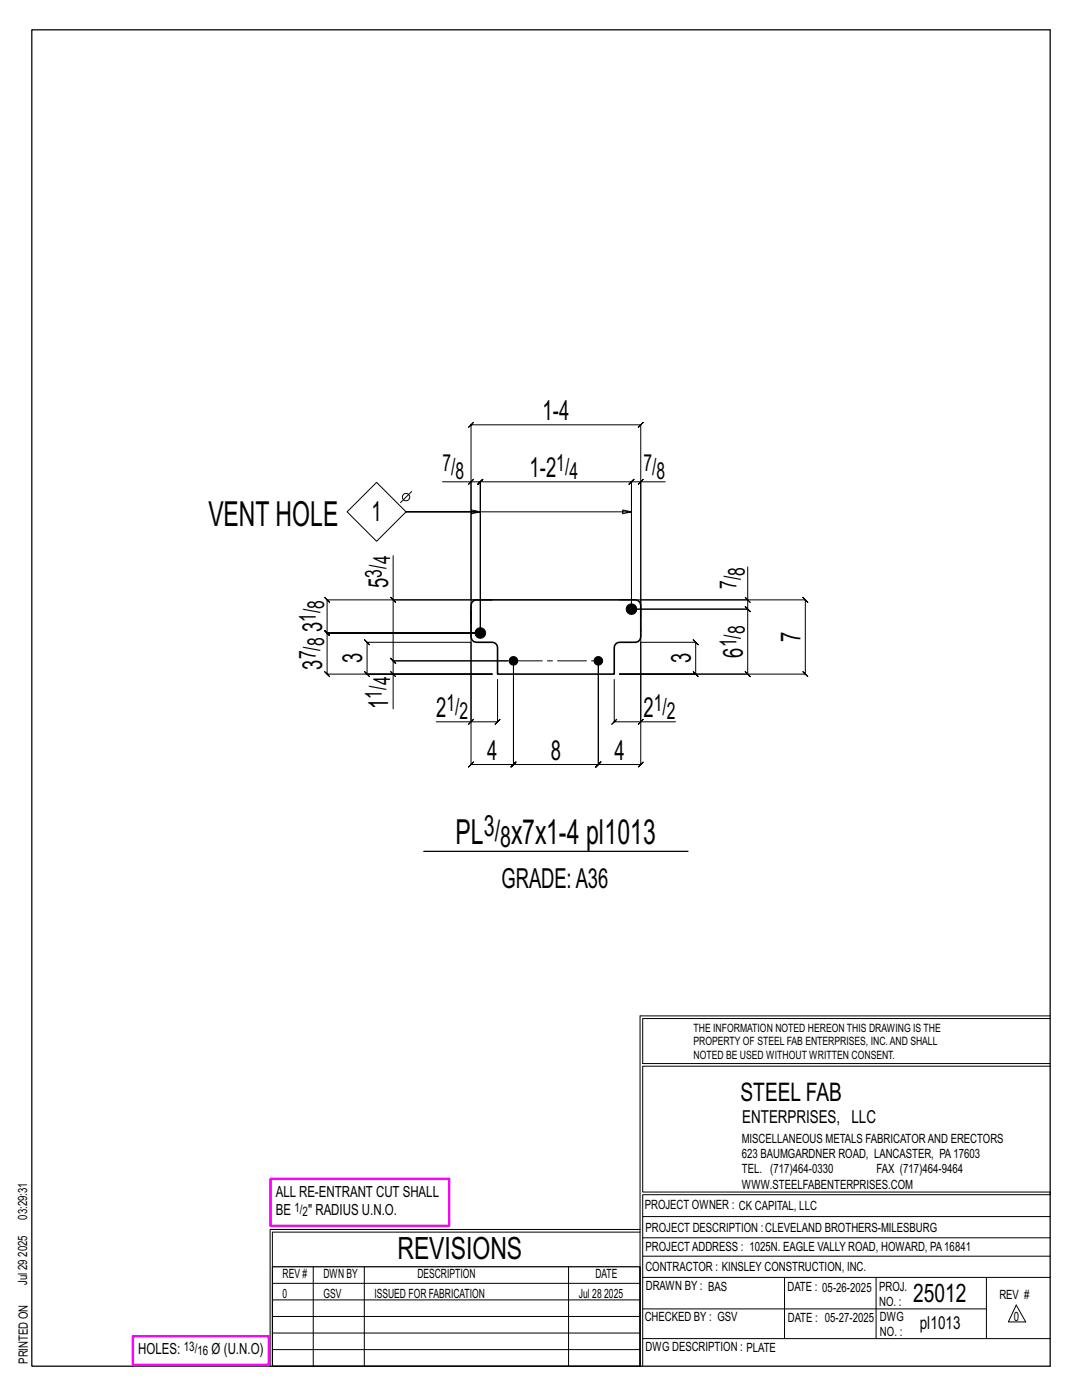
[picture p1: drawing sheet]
<svg xmlns="http://www.w3.org/2000/svg" width="216mm" height="279mm" viewBox="0 0 216 279" stroke-linecap="round" stroke-linejoin="round" font-family="sans-serif">
<defs><g id="words">
<g font-size="6.9">
<text x="41.6" y="104.9">VENT HOLE</text>
<text x="90.9" y="168.5">PL</text>
<text x="102" y="168.5">x7x1-4 pl1013</text>
</g>
<text font-size="6.1" x="79.3" y="251.3">REVISIONS</text>
<g font-size="5.9">
<text x="96.5" y="166.9">3/</text>
<text x="99.8" y="169">8</text>
</g>
<g font-size="5.5">
<text x="108.3" y="83.8">1-4</text>
<text x="105.7" y="95.2">1-2</text>
<text x="74.1" y="103.9">1</text>
<text x="77.5" y="117.3" transform="rotate(-90 77.5 117.3)">5</text>
<text x="64.3" y="126.2" transform="rotate(-90 64.3 126.2)">3</text>
<text x="148.2" y="131.3" transform="rotate(-90 148.2 131.3)">6</text>
<text x="159.7" y="128.2" transform="rotate(-90 159.7 128.2)">7</text>
<text x="64.3" y="133.6" transform="rotate(-90 64.3 133.6)">3</text>
<text x="72.3" y="132.4" transform="rotate(-90 72.3 132.4)">3</text>
<text x="137.8" y="132.4" transform="rotate(-90 137.8 132.4)">3</text>
<text x="77.5" y="141.5" transform="rotate(-90 77.5 141.5)">1</text>
<text x="87.1" y="143.1">2</text>
<text x="128.4" y="143.1">2</text>
<text x="97.2" y="151.6">4</text>
<text x="109.9" y="151.6">8</text>
<text x="122.6" y="151.6">4</text>
<text x="100.1" y="177.2">GRADE:A36</text>
</g>
<g font-size="5.1">
<text x="147.8" y="219.8">STEEL FAB</text>
<text x="182.2" y="259.9">25012</text>
</g>
<g font-size="4.7">
<text x="88.3" y="93.9">7/</text>
<text x="90.9" y="95.6">8</text>
<text x="111" y="93.9">1/</text>
<text x="113.6" y="95.6">4</text>
<text x="128.4" y="93.9">7/</text>
<text x="131" y="95.6">8</text>
<text x="77.9" y="112.6" transform="rotate(-90 77.9 112.6)">4</text>
<text x="76.2" y="115.3" transform="rotate(-90 76.2 115.3)">3/</text>
<text x="147" y="117.5" transform="rotate(-90 147 117.5)">7/</text>
<text x="148.6" y="114.9" transform="rotate(-90 148.6 114.9)">8</text>
<text x="63" y="124.2" transform="rotate(-90 63 124.2)">1/</text>
<text x="64.7" y="121.6" transform="rotate(-90 64.7 121.6)">8</text>
<text x="63" y="131.6" transform="rotate(-90 63 131.6)">7/</text>
<text x="64.7" y="129" transform="rotate(-90 64.7 129)">8</text>
<text x="147" y="129.2" transform="rotate(-90 147 129.2)">1/</text>
<text x="148.6" y="126.6" transform="rotate(-90 148.6 126.6)">8</text>
<text x="77.9" y="136.8" transform="rotate(-90 77.9 136.8)">4</text>
<text x="76.2" y="139.4" transform="rotate(-90 76.2 139.4)">1/</text>
<text x="89.1" y="141.8">1/</text>
<text x="91.7" y="143.5">2</text>
<text x="130.4" y="141.8">1/</text>
<text x="133" y="143.5">2</text>
</g>
<g font-size="3.6">
<text x="148.1" y="224.1">ENTERPRISES, LLC</text>
<text x="183.5" y="265.2">pl1013</text>
</g>
<g font-size="3.1">
<text x="55" y="238.9">ALL RE-ENTRANT CUT SHALL</text>
<text x="55" y="242.5">BE</text>
<text x="61.5" y="242.5">&quot; RADIUS U.N.O.</text>
<text x="27.6" y="270.2">HOLES:</text>
<text x="42.2" y="270.2">Ø (U.N.O)</text>
</g>
<g font-size="2.6">
<text x="58.8" y="241.8">1/</text>
<text x="60.4" y="242.7">2</text>
<text x="36.7" y="269.6">13/</text>
<text x="39.4" y="270.5">16</text>
</g>
<g font-size="2.5">
<text x="148" y="231.2">623 BAUMGARDNER ROAD, LANCASTER, PA17603</text>
<text x="148" y="228.1">MISCELLANEOUS METALS FABRICATORAND ERECTORS</text>
<text x="148" y="237.2">WWW.STEELFABENTERPRISES.COM</text>
<text x="148" y="234.2">TEL. (717)464-0330</text>
<text x="174.9" y="234.2">FAX (717)464-9464</text>
<text x="5.4" y="243.4" transform="rotate(-90 5.4 243.4)">03:29:31</text>
<text x="128.7" y="241.3">PROJECT OWNER : CK CAPITAL, LLC</text>
<text x="128.8" y="246">PROJECT DESCRIPTION :CLEVELAND BROTHERS-MILESBURG</text>
<text x="5.4" y="250.8" transform="rotate(-90 5.4 250.8)">2025</text>
<text x="128.8" y="249.7">PROJECTADDRESS : 1025N. EAGLE VALLY ROAD, HOWARD, PA16841</text>
<text x="5.4" y="256.5" transform="rotate(-90 5.4 256.5)">Jul 29</text>
<text x="56.4" y="255">REV #</text>
<text x="64.5" y="255">DWN BY</text>
<text x="83.3" y="255">DESCRIPTION</text>
<text x="118.8" y="255">DATE</text>
<text x="128.8" y="253.7">CONTRACTOR : KINSLEY CONSTRUCTION, INC.</text>
<text x="128.9" y="257.5">DRAWN BY : BAS</text>
<text x="157.1" y="257.6">DATE : 05-26-2025</text>
<text x="175.4" y="257.7">PROJ.</text>
<text x="56.4" y="259">0</text>
<text x="64.5" y="259">GSV</text>
<text x="74.7" y="259">ISSUED FOR FABRICATION</text>
<text x="115.5" y="259">Jul 28</text>
<text x="120.6" y="259">2025</text>
<text x="128.6" y="263.7">CHECKED BY : GSV</text>
<text x="157.2" y="263.7">DATE : 05-27-2025</text>
<text x="175.4" y="260.7">NO. :</text>
<text x="175.6" y="263.7">DWG</text>
<text x="199.4" y="259.2">REV #</text>
<text x="202.3" y="263.7">0</text>
<text x="128.8" y="269.7">DWG DESCRIPTION : PLATE</text>
<text x="175.6" y="266.7">NO. :</text>
<text x="5.5" y="272.2" transform="rotate(-90 5.5 272.2)">PRINTED ON</text>
</g>
<g font-size="2.3">
<text x="138.4" y="208.6">PROPERTY OF STEEL FAB ENTERPRISES, INC.AND SHALL</text>
<text x="138.4" y="205.9">THE INFORMATION NOTED HEREON THIS DRAWING IS THE</text>
<text x="138.4" y="211.3">NOTED BE USED WITHOUT WRITTEN CONSENT.</text>
</g>
</g></defs>
<g fill="none" stroke="#000" stroke-width=".2">
<path d="M82.1 98.1l-2.2 2.2M88.3 96.2h5.7v23.5M93.5 96.7l1-1zM94 96.2h1.8l-.5 .5 1-1-.5 .5v30.1v-30.1l-.5 .5 1-1-.5 .5h30.2l-.5 .5 1-1-.5 .5v25.4M127.9 96.2l.5-.5-1 1zM127.9 96.2h-1.9l.5-.5-1 1 .5-.5v25.4M132.7 96.2h-4.8v27.1M69.3 102.1l5.8-5.8 5.9 5.8-5.9 5.9zM77.9 119.2l1 1zM78.4 110.9v8.8h19.8h-32.9l-.5-.5 1 1-.5-.5v6.6l-.5-.5 1 1-.5-.5h30.5h-30.5l-.5-.5 1 1-.5-.5v8.2l-.5-.5 1 1-.5-.5h32.9h-25l.5 .5-1-1 .5 .5v-6.3l.5 .5-1-1 .5 .5h20.8v15.9h-6.9M78.4 119.7v12.2l-.5-.5 1 1-.5-.5h23h-23l-.5-.5 1 1-.5-.5v2.6M95.8 102.1l-1.7-.3v.7l1.7-.4h-14.8h45l-1.7 .4v-.7l1.7 .3"/>
<path d="M123.6 119.7h37.1l-.5-.5 1 1-.5-.5v14.8l-.5-.5 1 1-.5-.5h-37.1M148.7 119.2l1 1zM149.2 113.1v6.6h-21.3M149.2 119.7v1.9l-.5-.5 1 1-.5-.5h-23.2M77.9 134l1 1zM94 124.4v-39.6l-.5 .5 1-1-.5 .5h33.9l-.5 .5 1-1-.5 .5v41.3M98.2 134.5h-19.8v7M99.3 135.6v8.5l.5-.5-1 1 .5-.5h-5.3M122.6 135.6v8.5l-.5 .5 1-1-.5 .5h5.3M126 121.6h23.2l-.5-.5 1 1-.5-.5v12.9l-.5-.5 1 1-.5-.5h-25.6h15.2l.5 .5-1-1 .5 .5v-6.3l.5 .5-1-1 .5 .5h-10.9v24.4l.5-.5-1 1 .5-.5h-8.5l.5-.5-1 1 .5-.5v-20.7v20.7l.5-.5-1 1 .5-.5h-16.9l.5-.5-1 1 .5-.5v-20.7v20.7l.5-.5-1 1 .5-.5h-8.5l.5-.5-1 1 .5-.5v-30.8M127.9 125.4v18.7h6.9M93.5 144.6l1-1z"/>
<path d="M127.4 144.6l1-1zM127.7 202.7v70M127.7 202.7h81.8M209.5 203.3h-81.3v9h81.3M209.5 212.8h-81.3v25.1h81.3v.5h-81.3v34.3M54.4 259.4h73.3M54.4 256.1h73.3M62.5 252.8v19.9M72.7 252.8v19.9M113.4 252.8v19.9M127.7 245.4h-73.8v27.3M127.7 245.9h-73.3v6.9"/>
<path d="M128.2 242.8h81.3M128.2 254.9h81.3M128.2 250.7h81.3M128.2 247h81.3M156.5 254.9v12.2M174.8 254.9v12.2M196.8 254.9v12.2M54.4 269.3h73.3M54.4 266h73.3M54.4 262.7h73.3M128.2 261.2h68.6M128.2 267.1h81.3"/>
<path d="M202.8 260.4l1.9 3.4h-3.5z"/>
<circle cx="81" cy="99.2" r=".74"/>
</g>
<path d="M6.3 6h203.2v266.7h-203.2zM84.6 169.9h52.7M54.4 252.8h73.3v19.9h-73.3z" fill="none" stroke="#000" stroke-width=".25"/>
<path d="M54 235.3h35.6v9.3h-35.6zM26.5 266.7h27.1v5.7h-27.1z" fill="none" stroke="#f0f" stroke-width=".5"/>
<g fill="#000" stroke="#000" stroke-width=".2">
<circle cx="95.8" cy="126.3" r="1.06"/>
<circle cx="102.5" cy="131.9" r=".86"/>
<circle cx="119.4" cy="131.9" r=".86"/>
<circle cx="126" cy="121.6" r="1.06"/>
</g>
<path d="M94.1 120.2l.4-.3 .5-.2h31.8l.5 .2 .4 .3 .2 .6v6.3l-.2 .6-.4 .3-.5 .2h-3.2a1.06 1.06 0 0 0-1 1v5.3h-23.3v-5.3a1.06 1.06 0 0 0-1.1-1h-3.2l-.5-.2-.4-.3-.1-.6v-6.3z" fill="none" stroke="#000" stroke-width=".32"/>
<path d="M102.5 131.9h16.9" fill="none" stroke="#000" stroke-width=".2" stroke-dasharray="5.8 1 1 1"/>
<use href="#words"/>
</svg>
